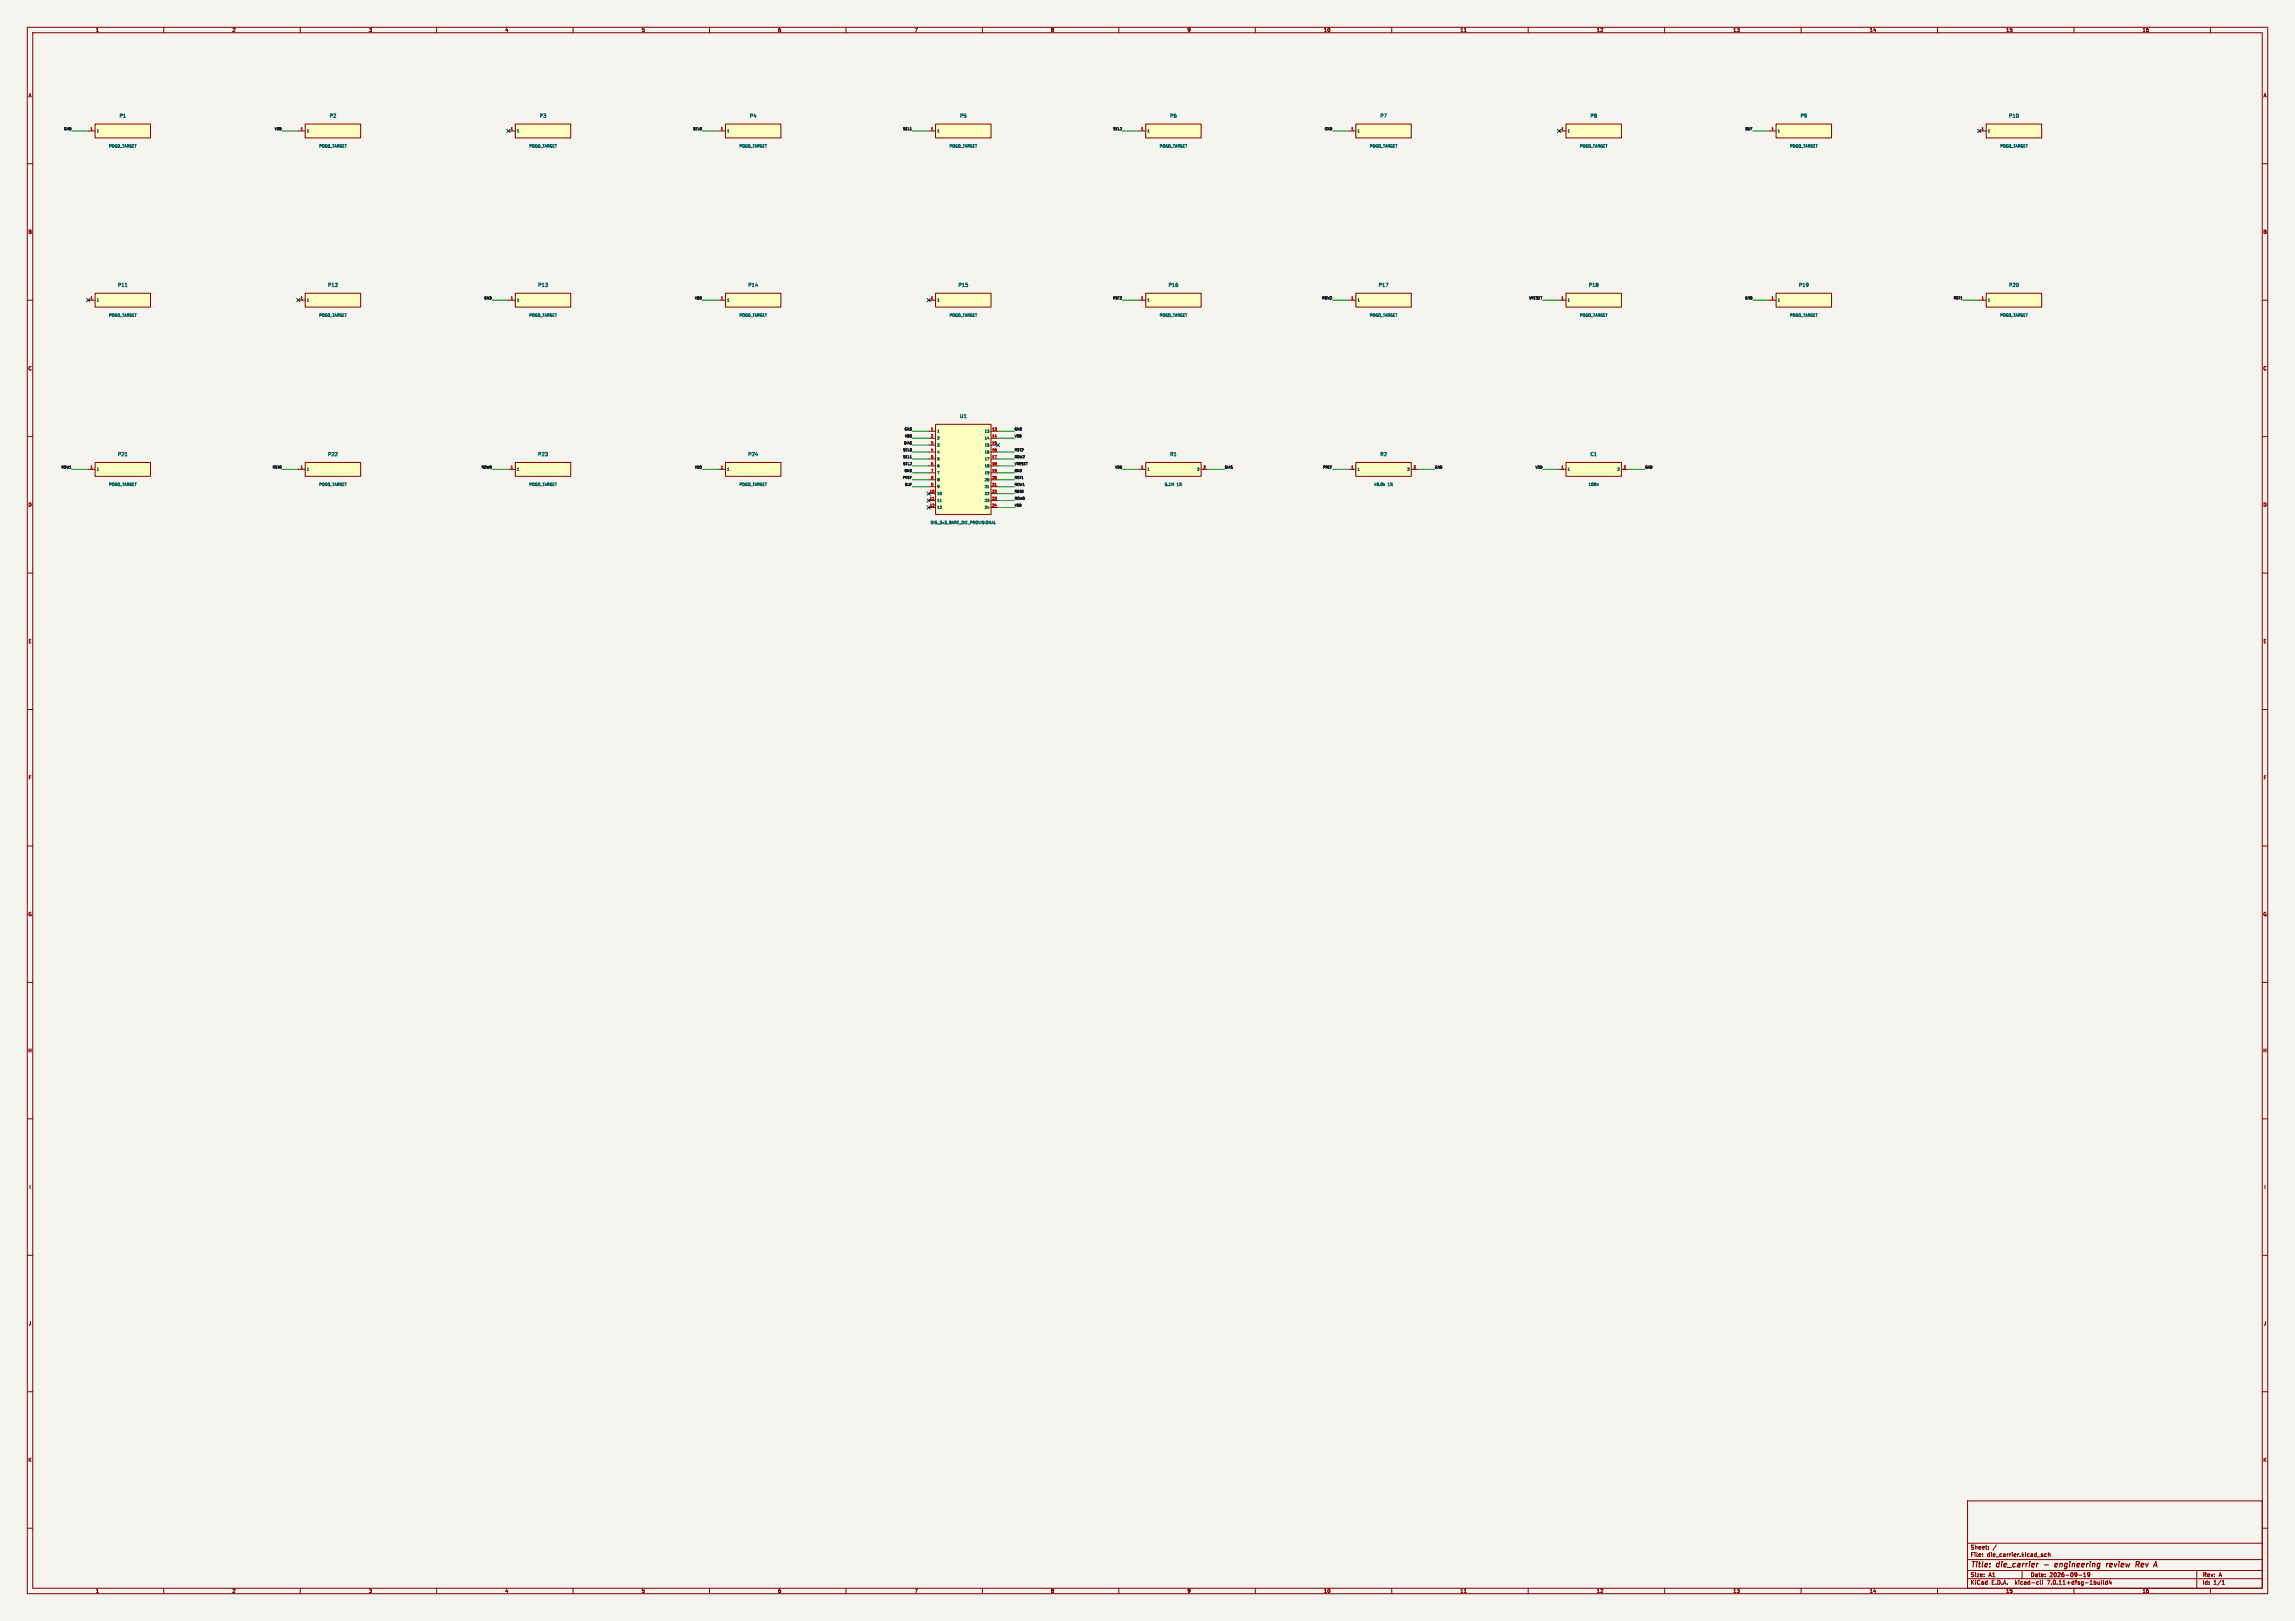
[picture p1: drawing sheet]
<svg xmlns="http://www.w3.org/2000/svg" width="841mm" height="594mm" viewBox="0 0 841 594" stroke-linecap="round" stroke-linejoin="round" font-family="sans-serif">
<defs><g id="words">
<g font-size="2.8" fill="#840000">
<text x="722" y="574.9">Title:</text>
<text x="731.7" y="574.9">die_carrier</text>
<text x="754.7" y="574.9">engineering</text>
<text x="774.3" y="574.9">review</text>
<text x="785.9" y="574.9">Rev</text>
</g>
<g font-size="2.1" fill="#840000">
<text x="722" y="568">Sheet:</text>
<text x="722" y="570.7">File:</text>
<text x="728.1" y="570.7">die_carrier.kicad_sch</text>
<text x="722" y="580.9">KiCad</text>
<text x="722" y="578.1">Size:</text>
<text x="728.7" y="578.1">A1</text>
<text x="729.7" y="580.9">E.D.A.</text>
<text x="738.6" y="580.9">kicad-cli</text>
<text x="744" y="578.1">Date:</text>
<text x="750.5" y="580.9">7.0.11+dfsg-1build4</text>
<text x="751" y="578.1">2026-09-19</text>
<text x="807" y="578.3">Rev:</text>
<text x="807" y="580.9">Id:</text>
<text x="811.1" y="580.9">1/1</text>
<text x="813.4" y="578.3">A</text>
</g>
<g font-size="1.8" fill="#840000">
<text x="35" y="11.9">1</text>
<text x="85" y="11.9">2</text>
<text x="135" y="11.9">3</text>
<text x="185" y="11.9">4</text>
<text x="235" y="11.9">5</text>
<text x="285" y="11.9">6</text>
<text x="335" y="11.9">7</text>
<text x="385" y="11.9">8</text>
<text x="435" y="11.9">9</text>
<text x="485" y="11.9">10</text>
<text x="535" y="11.9">11</text>
<text x="585" y="11.9">12</text>
<text x="635" y="11.9">13</text>
<text x="685" y="11.9">14</text>
<text x="735" y="11.9">15</text>
<text x="785" y="11.9">16</text>
<text x="10.3" y="35.9">A</text>
<text x="829.3" y="35.9">A</text>
<text x="10.3" y="85.9">B</text>
<text x="829.2" y="85.9">B</text>
<text x="10.3" y="135.9">C</text>
<text x="829.2" y="135.9">C</text>
<text x="10.3" y="185.9">D</text>
<text x="829.2" y="185.9">D</text>
<text x="10.3" y="235.9">E</text>
<text x="829.3" y="235.9">E</text>
<text x="10.3" y="285.9">F</text>
<text x="829.3" y="285.9">F</text>
<text x="10.3" y="335.9">G</text>
<text x="829.2" y="335.9">G</text>
<text x="10.2" y="385.9">H</text>
<text x="829.2" y="385.9">H</text>
<text x="10.6" y="435.9">I</text>
<text x="829.6" y="435.9">I</text>
<text x="10.4" y="485.9">J</text>
<text x="829.4" y="485.9">J</text>
<text x="10.3" y="535.9">K</text>
<text x="829.2" y="535.9">K</text>
<text x="35" y="583.9">1</text>
<text x="85" y="583.9">2</text>
<text x="135" y="583.9">3</text>
<text x="185" y="583.9">4</text>
<text x="235" y="583.9">5</text>
<text x="285" y="583.9">6</text>
<text x="335" y="583.9">7</text>
<text x="385" y="583.9">8</text>
<text x="435" y="583.9">9</text>
<text x="485" y="583.9">10</text>
<text x="535" y="583.9">11</text>
<text x="585" y="583.9">12</text>
<text x="635" y="583.9">13</text>
<text x="685" y="583.9">14</text>
<text x="735" y="583.9">15</text>
<text x="785" y="583.9">16</text>
</g>
<g font-size="1.8" fill="#006464">
<text x="43.7" y="43.3">P1</text>
<text x="120.7" y="43.3">P2</text>
<text x="197.7" y="43.3">P3</text>
<text x="274.7" y="43.3">P4</text>
<text x="351.7" y="43.3">P5</text>
<text x="428.7" y="43.3">P6</text>
<text x="505.7" y="43.3">P7</text>
<text x="582.7" y="43.3">P8</text>
<text x="659.7" y="43.3">P9</text>
<text x="736.1" y="43.3">P10</text>
<text x="43.1" y="105.3">P11</text>
<text x="120.1" y="105.3">P12</text>
<text x="197.1" y="105.3">P13</text>
<text x="274.1" y="105.3">P14</text>
<text x="351.1" y="105.3">P15</text>
<text x="428.1" y="105.3">P16</text>
<text x="505.1" y="105.3">P17</text>
<text x="582.1" y="105.3">P18</text>
<text x="659.1" y="105.3">P19</text>
<text x="736.1" y="105.3">P20</text>
<text x="351.6" y="153.4">U1</text>
<text x="43.1" y="167.3">P21</text>
<text x="120.1" y="167.3">P22</text>
<text x="197.1" y="167.3">P23</text>
<text x="274.1" y="167.3">P24</text>
<text x="428.7" y="167.3">R1</text>
<text x="505.7" y="167.3">R2</text>
<text x="582.7" y="167.3">C1</text>
</g>
<g font-size="1.4" fill="#006464">
<text x="39.8" y="54.3">POGO_TARGET</text>
<text x="116.8" y="54.3">POGO_TARGET</text>
<text x="193.8" y="54.3">POGO_TARGET</text>
<text x="270.8" y="54.3">POGO_TARGET</text>
<text x="347.8" y="54.3">POGO_TARGET</text>
<text x="424.8" y="54.3">POGO_TARGET</text>
<text x="501.8" y="54.3">POGO_TARGET</text>
<text x="578.8" y="54.3">POGO_TARGET</text>
<text x="655.8" y="54.3">POGO_TARGET</text>
<text x="732.8" y="54.3">POGO_TARGET</text>
<text x="39.8" y="116.3">POGO_TARGET</text>
<text x="116.8" y="116.3">POGO_TARGET</text>
<text x="193.8" y="116.3">POGO_TARGET</text>
<text x="270.8" y="116.3">POGO_TARGET</text>
<text x="347.8" y="116.3">POGO_TARGET</text>
<text x="424.8" y="116.3">POGO_TARGET</text>
<text x="501.8" y="116.3">POGO_TARGET</text>
<text x="578.8" y="116.3">POGO_TARGET</text>
<text x="655.8" y="116.3">POGO_TARGET</text>
<text x="732.8" y="116.3">POGO_TARGET</text>
<text x="39.8" y="178.3">POGO_TARGET</text>
<text x="116.8" y="178.3">POGO_TARGET</text>
<text x="193.8" y="178.3">POGO_TARGET</text>
<text x="270.8" y="178.3">POGO_TARGET</text>
<text x="426.7" y="178.3">5.1M</text>
<text x="431.2" y="178.3">1%</text>
<text x="503.4" y="178.3">49.9k</text>
<text x="508.5" y="178.3">1%</text>
<text x="582" y="178.3">100n</text>
<text x="340.9" y="192.2">OIS_3x3_BARE_DIE_PROVISIONAL</text>
</g>
<g font-size="1.3" fill="#0f0f0f">
<text x="23.3" y="47.8">GND</text>
<text x="100.5" y="47.8">VDD</text>
<text x="253.8" y="47.8">SEL0</text>
<text x="330.8" y="47.8">SEL1</text>
<text x="407.8" y="47.8">SEL2</text>
<text x="485.3" y="47.8">GND</text>
<text x="639.4" y="47.8">BUF</text>
<text x="177.3" y="109.8">GND</text>
<text x="254.5" y="109.8">VDD</text>
<text x="407.7" y="109.8">RST2</text>
<text x="484.3" y="109.8">ROW2</text>
<text x="560.2" y="109.8">VRESET</text>
<text x="639.3" y="109.8">GND</text>
<text x="715.7" y="109.8">RST1</text>
<text x="331.3" y="157.8">GND</text>
<text x="331.5" y="160.3">VDD</text>
<text x="371.7" y="160.3">VDD</text>
<text x="371.7" y="157.8">GND</text>
<text x="330.8" y="167.9">SEL1</text>
<text x="330.8" y="165.4">SEL0</text>
<text x="331.1" y="162.9">BIAS</text>
<text x="371.7" y="165.4">RST2</text>
<text x="371.7" y="167.9">ROW2</text>
<text x="22.3" y="171.8">ROW1</text>
<text x="99.7" y="171.8">RST0</text>
<text x="176.3" y="171.8">ROW0</text>
<text x="254.5" y="171.8">VDD</text>
<text x="330.8" y="170.5">SEL2</text>
<text x="331.3" y="173">GND</text>
<text x="371.7" y="170.5">VRESET</text>
<text x="371.7" y="173">GND</text>
<text x="408.5" y="171.8">VDD</text>
<text x="448.7" y="171.8">BIAS</text>
<text x="484.6" y="171.8">PREF</text>
<text x="525.7" y="171.8">GND</text>
<text x="562.5" y="171.8">VDD</text>
<text x="602.7" y="171.8">GND</text>
<text x="330.6" y="175.6">PREF</text>
<text x="331.4" y="178.1">BUF</text>
<text x="371.7" y="175.6">RST1</text>
<text x="371.7" y="178.1">ROW1</text>
<text x="371.7" y="185.7">VDD</text>
<text x="371.7" y="183.2">ROW0</text>
<text x="371.7" y="180.6">RST0</text>
</g>
<g font-size="1.3" fill="#a90000">
<text x="33" y="47.7">1</text>
<text x="110" y="47.7">1</text>
<text x="187" y="47.7">1</text>
<text x="264" y="47.7">1</text>
<text x="341" y="47.7">1</text>
<text x="418" y="47.7">1</text>
<text x="495" y="47.7">1</text>
<text x="572" y="47.7">1</text>
<text x="649" y="47.7">1</text>
<text x="726" y="47.7">1</text>
<text x="33" y="109.7">1</text>
<text x="110" y="109.7">1</text>
<text x="187" y="109.7">1</text>
<text x="264" y="109.7">1</text>
<text x="341" y="109.7">1</text>
<text x="418" y="109.7">1</text>
<text x="495" y="109.7">1</text>
<text x="572" y="109.7">1</text>
<text x="649" y="109.7">1</text>
<text x="726" y="109.7">1</text>
<text x="341" y="157.8">1</text>
<text x="341" y="160.3">2</text>
<text x="363.4" y="157.8">13</text>
<text x="363.4" y="160.3">14</text>
<text x="341" y="162.9">3</text>
<text x="341" y="165.4">4</text>
<text x="341" y="167.9">5</text>
<text x="363.4" y="162.9">15</text>
<text x="363.4" y="165.4">16</text>
<text x="363.4" y="167.9">17</text>
<text x="33" y="171.7">1</text>
<text x="110" y="171.7">1</text>
<text x="187" y="171.7">1</text>
<text x="264" y="171.7">1</text>
<text x="341" y="170.5">6</text>
<text x="341" y="173">7</text>
<text x="363.4" y="170.5">18</text>
<text x="363.4" y="173">19</text>
<text x="418" y="171.7">1</text>
<text x="440.9" y="171.7">2</text>
<text x="495" y="171.7">1</text>
<text x="517.9" y="171.7">2</text>
<text x="572" y="171.7">1</text>
<text x="594.9" y="171.7">2</text>
<text x="341" y="175.6">8</text>
<text x="341" y="178.1">9</text>
<text x="363.4" y="175.6">20</text>
<text x="363.4" y="178.1">21</text>
<text x="340.6" y="180.6">10</text>
<text x="340.6" y="183.2">11</text>
<text x="340.6" y="185.7">12</text>
<text x="363.4" y="180.6">22</text>
<text x="363.4" y="183.2">23</text>
<text x="363.4" y="185.7">24</text>
</g>
<g font-size="1.3" fill="#006464">
<text x="35.3" y="48.7">1</text>
<text x="112.3" y="48.7">1</text>
<text x="189.3" y="48.7">1</text>
<text x="266.3" y="48.7">1</text>
<text x="343.3" y="48.7">1</text>
<text x="420.3" y="48.7">1</text>
<text x="497.3" y="48.7">1</text>
<text x="574.3" y="48.7">1</text>
<text x="651.3" y="48.7">1</text>
<text x="728.3" y="48.7">1</text>
<text x="35.3" y="110.7">1</text>
<text x="112.3" y="110.7">1</text>
<text x="189.3" y="110.7">1</text>
<text x="266.3" y="110.7">1</text>
<text x="343.3" y="110.7">1</text>
<text x="420.3" y="110.7">1</text>
<text x="497.3" y="110.7">1</text>
<text x="574.3" y="110.7">1</text>
<text x="651.3" y="110.7">1</text>
<text x="728.3" y="110.7">1</text>
<text x="343.3" y="158.7">1</text>
<text x="343.3" y="161.2">2</text>
<text x="360.7" y="158.7">13</text>
<text x="360.7" y="161.2">14</text>
<text x="343.3" y="163.8">3</text>
<text x="343.3" y="166.3">4</text>
<text x="360.7" y="163.8">15</text>
<text x="360.7" y="166.3">16</text>
<text x="35.3" y="172.7">1</text>
<text x="112.3" y="172.7">1</text>
<text x="189.3" y="172.7">1</text>
<text x="266.3" y="172.7">1</text>
<text x="343.3" y="168.9">5</text>
<text x="343.3" y="171.4">6</text>
<text x="343.3" y="173.9">7</text>
<text x="360.7" y="168.9">17</text>
<text x="360.7" y="171.4">18</text>
<text x="360.7" y="173.9">19</text>
<text x="420.3" y="172.7">1</text>
<text x="438.5" y="172.7">2</text>
<text x="497.3" y="172.7">1</text>
<text x="515.5" y="172.7">2</text>
<text x="574.3" y="172.7">1</text>
<text x="592.5" y="172.7">2</text>
<text x="343.3" y="176.5">8</text>
<text x="343.3" y="179">9</text>
<text x="360.7" y="176.5">20</text>
<text x="360.7" y="179">21</text>
<text x="343.3" y="181.6">10</text>
<text x="343.3" y="184.1">11</text>
<text x="360.7" y="181.6">22</text>
<text x="360.7" y="184.1">23</text>
<text x="343.3" y="186.6">12</text>
<text x="360.7" y="186.6">24</text>
</g>
</g></defs>
<path d="M0 0h841v594h-841z" fill="#f5f4ef" stroke="#f5f4ef" stroke-width=".37"/>
<g fill="none" stroke="#840000" stroke-width=".37">
<path d="M10 10h821v574h-821zM12 12h817v570h-817zM60 10v2M110 10v2M160 10v2M210 10v2M260 10v2M310 10v2M360 10v2M410 10v2M460 10v2M510 10v2"/>
<path d="M536.6 11.6h.7M560 10v2M610 10v2M660 10v2M710 10v2M760 10v2M810 10v2M10 60h2M32.3 48h2.5M34.8 45.5h20.4v5h-20.4zM109.3 48h2.5M111.8 45.5h20.4v5h-20.4z"/>
<path d="M186.3 48h2.5M188.8 45.5h20.4v5h-20.4zM263.3 48h2.5M265.8 45.5h20.4v5h-20.4zM340.3 48h2.5M342.8 45.5h20.4v5h-20.4zM417.3 48h2.5M419.8 45.5h20.4v5h-20.4zM494.3 48h2.5M496.8 45.5h20.4v5h-20.4zM571.3 48h2.5M573.8 45.5h20.4v5h-20.4z"/>
<path d="M648.3 48h2.5M650.8 45.5h20.4v5h-20.4zM725.3 48h2.5M727.8 45.5h20.4v5h-20.4zM829 60h2M10 110h2M32.3 110h2.5M34.8 107.5h20.4v5h-20.4zM109.3 110h2.5M111.8 107.5h20.4v5h-20.4zM186.3 110h2.5M188.8 107.5h20.4v5h-20.4z"/>
<path d="M263.3 110h2.5M265.8 107.5h20.4v5h-20.4zM340.3 110h2.5M342.8 107.5h20.4v5h-20.4zM417.3 110h2.5M419.8 107.5h20.4v5h-20.4zM494.3 110h2.5M496.8 107.5h20.4v5h-20.4zM571.3 110h2.5M573.8 107.5h20.4v5h-20.4zM648.3 110h2.5M650.8 107.5h20.4v5h-20.4z"/>
<path d="M725.3 110h2.5M727.8 107.5h20.4v5h-20.4zM829 110h2M10 160h2M340.3 158h2.5M342.8 155.5h20.4v33h-20.4zM363.2 158h2.5M829 160h2M32.3 172h2.5M34.8 169.5h20.4v5h-20.4zM109.3 172h2.5M111.8 169.5h20.4v5h-20.4z"/>
<path d="M186.3 172h2.5M188.8 169.5h20.4v5h-20.4zM263.3 172h2.5M265.8 169.5h20.4v5h-20.4zM340.3 160.6h2.5M340.3 163.1h2.5M340.3 165.7h2.5M340.3 168.2h2.5M340.3 170.7h2.5M340.3 173.3h2.5M340.3 175.8h2.5M340.3 178.4h2.5"/>
<path d="M363.2 160.6h2.5M363.2 163.1h2.5M363.2 165.7h2.5M363.2 168.2h2.5M363.2 170.7h2.5M363.2 173.3h2.5M363.2 175.8h2.5M363.2 178.4h2.5M417.3 172h2.5M419.8 169.5h20.4v5h-20.4zM440.2 172h2.5M494.3 172h2.5"/>
<path d="M496.8 169.5h20.4v5h-20.4zM517.2 172h2.5M571.3 172h2.5M573.8 169.5h20.4v5h-20.4zM594.2 172h2.5M340.3 180.9h2.5M340.3 183.4h2.5M340.3 186h2.5M363.2 180.9h2.5M363.2 183.4h2.5M363.2 186h2.5M10 210h2"/>
<path d="M829 210h2M10 260h2M829 260h2M10 310h2M829 310h2M10 360h2M829 360h2M10 410h2M829 410h2M10 460h2M829 460h2M10 510h2"/>
<path d="M829 510h2M10 560h2M721 550h108v32h-108zM829 560h2M721 578.5h108M721 575.5h108M721 571.5h108M721 565.5h108M726.5 570.2h.1M726.5 570.2v.1M726.5 569.5v.1M728.7 567.5v.2"/>
<path d="M728.7 566.8v.1M731.6 566.1l-1.3 1.9M741 575.5v3M746.6 579.6l.4 .1M747.7 579.1l.2 1.5M748.2 569.9l.5 .3-.5 .2M748.2 569.4l.4 .1M748.5 579.1v.1M748.5 579.6v1M750 569.5l-.5-.1-.3 .3 .2 .6h.6M750.6 569.5h.6v.9M750.6 568.9v1.5"/>
<path d="M761.7 577.2h1.2M763.5 577.8h.9M763.5 576.7l.5-.4v1.5M765 576.4l.1 .7 .4 .1 .3-.3M765.7 576.4v1l-.6 .4M770.1 579.1v.1M770.1 579.6v1M770.8 579.1l.2 1.5M772.2 579.7l-.4-.1-.3 .3 .2 .6h.5M772.2 579.1v1.5M773.2 579l-.3 1.1h.9M773.6 579.6v1"/>
<path d="M805 575.5v6.5M814.3 579.5l.4-.4v1.5M60 582v2M110 582v2M160 582v2M210 582v2M260 582v2M310 582v2M360 582v2M410 582v2M460 582v2M510 582v2"/>
<path d="M536.6 583.6h.7M560 582v2M610 582v2M660 582v2M710 582v2M747 580.5l-.4 .1M760 582v2M810 582v2M814.3 580.6h.9"/>
</g>
<path d="M749.1 573.4h1.5M753.9 573h-.7l-.3 .9 .3 .3 .6-.1M754 573.4l-1 .1M772 572.9l-.1 1.3M772.6 572.9l-.6 .4M773.8 572.9l-.7 .3v.9l.6 .1M774.1 573.4l-1 .1M785.4 572.9l-.6 .1-.2 .9 .6 .3M785.6 573.4l-1 .1" fill="none" stroke="#840000" stroke-width=".4"/>
<g fill="#ffffc2" stroke="#ffffc2" stroke-width=".37">
<path d="M342.8 107.5h20.4v5h-20.4z"/>
<path d="M573.8 107.5h20.4v5h-20.4z"/>
<path d="M650.8 107.5h20.4v5h-20.4z"/>
<path d="M342.8 155.5h20.4v33h-20.4z"/>
<path d="M650.8 45.5h20.4v5h-20.4z"/>
<path d="M419.8 107.5h20.4v5h-20.4z"/>
<path d="M265.8 169.5h20.4v5h-20.4z"/>
<path d="M265.8 107.5h20.4v5h-20.4z"/>
<path d="M419.8 169.5h20.4v5h-20.4z"/>
<path d="M188.8 107.5h20.4v5h-20.4z"/>
<path d="M188.8 169.5h20.4v5h-20.4z"/>
<path d="M727.8 45.5h20.4v5h-20.4z"/>
<path d="M573.8 169.5h20.4v5h-20.4z"/>
<path d="M342.8 45.5h20.4v5h-20.4z"/>
<path d="M111.8 107.5h20.4v5h-20.4z"/>
<path d="M265.8 45.5h20.4v5h-20.4z"/>
<path d="M188.8 45.5h20.4v5h-20.4z"/>
<path d="M111.8 169.5h20.4v5h-20.4z"/>
<path d="M34.8 45.5h20.4v5h-20.4z"/>
<path d="M34.8 169.5h20.4v5h-20.4z"/>
<path d="M111.8 45.5h20.4v5h-20.4z"/>
<path d="M34.8 107.5h20.4v5h-20.4z"/>
<path d="M573.8 45.5h20.4v5h-20.4z"/>
<path d="M496.8 169.5h20.4v5h-20.4z"/>
<path d="M419.8 45.5h20.4v5h-20.4z"/>
<path d="M496.8 45.5h20.4v5h-20.4z"/>
<path d="M727.8 107.5h20.4v5h-20.4z"/>
<path d="M496.8 107.5h20.4v5h-20.4z"/>
</g>
<path d="M45.9 105h.7M45.9 167h.7M361.9 178.8h.5M507.2 177.6l.3 .4M507.5 177.3l-.4 .4M585.4 177.3l.2 .2v.5M344.5 183.8h.5M364.4 192h.5" fill="none" stroke="#006464" stroke-width=".37"/>
<path d="M364.6 178h.5M341.7 183.1h.6" fill="none" stroke="#a90000" stroke-width=".37"/>
<path d="M333.5 47.6h.5M333.5 167.8h.5" fill="none" stroke="#0f0f0f" stroke-width=".37"/>
<g fill="none" stroke="#009600" stroke-width=".37">
<path d="M26.3 48h6M103.3 48h6M257.3 48h6M334.3 48h6M411.3 48h6M488.3 48h6M642.3 48h6M180.3 110h6M257.3 110h6M411.3 110h6M488.3 110h6M565.3 110h6"/>
<path d="M642.3 110h6M719.3 110h6M334.3 158h6M365.7 158h6M26.3 172h6M103.3 172h6M180.3 172h6M257.3 172h6M334.3 165.7h6M334.3 175.8h6M334.3 173.3h6M334.3 170.7h6"/>
<path d="M334.3 160.6h6M334.3 178.4h6M334.3 168.2h6M334.3 163.1h6M365.7 165.7h6M365.7 175.8h6M365.7 173.3h6M365.7 170.7h6M365.7 160.6h6M365.7 178.4h6M365.7 168.2h6M411.3 172h6"/>
<path d="M442.7 172h6M488.3 172h6M519.7 172h6M565.3 172h6M596.7 172h6M365.7 180.9h6M365.7 183.4h6M365.7 186h6"/>
</g>
<g fill="none" stroke="#000084" stroke-width=".37">
<path d="M185.7 47.4l1.2 1.2M186.9 47.4l-1.2 1.2M570.7 47.4l1.2 1.2M571.9 47.4l-1.2 1.2M724.7 47.4l1.2 1.2M725.9 47.4l-1.2 1.2M31.7 109.4l1.2 1.2M32.9 109.4l-1.2 1.2M108.7 109.4l1.2 1.2M109.9 109.4l-1.2 1.2M339.7 109.4l1.2 1.2M340.9 109.4l-1.2 1.2"/>
<path d="M365.1 162.5l1.2 1.2M366.3 162.5l-1.2 1.2M339.7 185.4l1.2 1.2M339.7 182.8l1.2 1.2M339.7 180.3l1.2 1.2M340.9 185.4l-1.2 1.2M340.9 182.8l-1.2 1.2M340.9 180.3l-1.2 1.2"/>
</g>
<use href="#words"/>
</svg>
